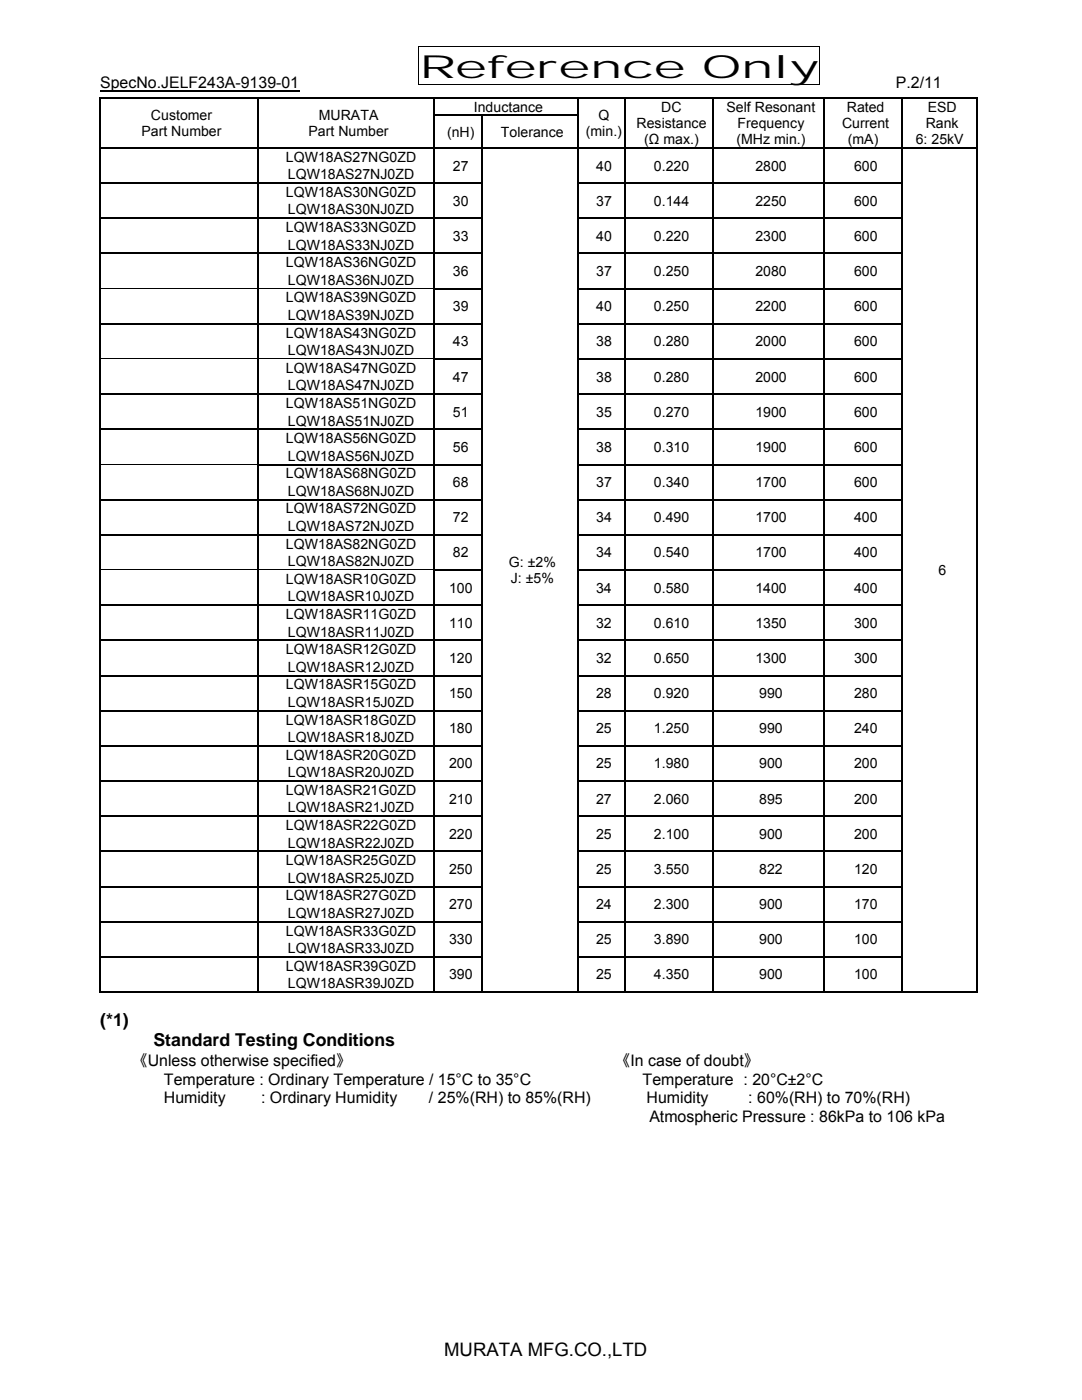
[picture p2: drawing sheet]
<svg xmlns="http://www.w3.org/2000/svg" width="216mm" height="279mm" viewBox="0 0 216 279" stroke-linecap="round" stroke-linejoin="round" font-family="sans-serif">
<defs><g id="words">
<text font-size="6.3" x="83.7" y="15.5">Reference Only</text>
<text font-size="3.7" x="88.6" y="270.6">MURATA MFG.CO.,LTD</text>
<g font-size="3.5">
<text x="20" y="204.7">(*1)</text>
<text x="30.6" y="208.7">Standard Testing Conditions</text>
</g>
<g font-size="3.2">
<text x="20" y="17.7">SpecNo.JELF243A-9139-01</text>
<text x="178.8" y="17.7">P.2/11</text>
<text x="26.3" y="212.7">《Unless otherwise specified》</text>
<text x="122.6" y="212.7">《In case of doubt》</text>
<text x="32.7" y="216.6">Temperature : Ordinary Temperature / 15°C to 35°C</text>
<text x="32.7" y="220.2">Humidity</text>
<text x="52.1" y="220.2">: Ordinary Humidity</text>
<text x="85.6" y="220.2">/ 25%(RH) to 85%(RH)</text>
<text x="128.2" y="216.6">Temperature : 20°C±2°C</text>
<text x="129" y="220.2">Humidity</text>
<text x="149.3" y="220.2">: 60%(RH) to 70%(RH)</text>
<text x="129.6" y="223.9">Atmospheric Pressure : 86kPa to 106 kPa</text>
</g>
<g font-size="2.8">
<text x="30.1" y="23.9">Customer</text>
<text x="63.6" y="23.9">MURATA</text>
<text x="94.6" y="22.3">Inductance</text>
<text x="119.4" y="23.9">Q</text>
<text x="132" y="22.3">DC</text>
<text x="145" y="22.3">Self Resonant</text>
<text x="169" y="22.3">Rated</text>
<text x="185.1" y="22.3">ESD</text>
<text x="28.2" y="27.1">Part Number</text>
<text x="61.6" y="27.1">Part Number</text>
<text x="89.2" y="27.3">(nH)</text>
<text x="99.9" y="27.3">Tolerance</text>
<text x="116.9" y="27.1">(min.)</text>
<text x="127" y="25.5">Resistance</text>
<text x="128.6" y="28.8">(Ω max.)</text>
<text x="146.9" y="28.8">(MHz min.)</text>
<text x="147.2" y="25.5">Frequency</text>
<text x="168" y="25.5">Current</text>
<text x="169.2" y="28.8">(mA)</text>
<text x="182.7" y="28.8">6: 25kV</text>
<text x="184.7" y="25.5">Rank</text>
<text x="57" y="32.3">LQW18AS27NG0ZD</text>
<text x="57.4" y="35.8">LQW18AS27NJ0ZD</text>
<text x="90.4" y="34">27</text>
<text x="119" y="34">40</text>
<text x="130.5" y="34">0.220</text>
<text x="150.7" y="34">2800</text>
<text x="170.4" y="34">600</text>
<text x="57" y="39.3">LQW18AS30NG0ZD</text>
<text x="90.4" y="41">30</text>
<text x="119" y="41">37</text>
<text x="130.5" y="41">0.144</text>
<text x="150.7" y="41">2250</text>
<text x="170.4" y="41">600</text>
<text x="57" y="46.3">LQW18AS33NG0ZD</text>
<text x="57.4" y="42.8">LQW18AS30NJ0ZD</text>
<text x="57" y="53.3">LQW18AS36NG0ZD</text>
<text x="57.4" y="49.8">LQW18AS33NJ0ZD</text>
<text x="90.4" y="48.1">33</text>
<text x="119" y="48.1">40</text>
<text x="130.5" y="48.1">0.220</text>
<text x="150.7" y="48.1">2300</text>
<text x="170.4" y="48.1">600</text>
<text x="57.4" y="56.8">LQW18AS36NJ0ZD</text>
<text x="90.4" y="55.1">36</text>
<text x="119" y="55.1">37</text>
<text x="130.5" y="55.1">0.250</text>
<text x="150.7" y="55.1">2080</text>
<text x="170.4" y="55.1">600</text>
<text x="57" y="60.3">LQW18AS39NG0ZD</text>
<text x="57.4" y="63.9">LQW18AS39NJ0ZD</text>
<text x="90.4" y="62.1">39</text>
<text x="119" y="62.1">40</text>
<text x="130.5" y="62.1">0.250</text>
<text x="150.7" y="62.1">2200</text>
<text x="170.4" y="62.1">600</text>
<text x="57" y="67.4">LQW18AS43NG0ZD</text>
<text x="57.4" y="70.9">LQW18AS43NJ0ZD</text>
<text x="90.4" y="69.1">43</text>
<text x="119" y="69.1">38</text>
<text x="130.5" y="69.1">0.280</text>
<text x="150.7" y="69.1">2000</text>
<text x="170.4" y="69.1">600</text>
<text x="57" y="74.4">LQW18AS47NG0ZD</text>
<text x="57.4" y="77.9">LQW18AS47NJ0ZD</text>
<text x="90.4" y="76.1">47</text>
<text x="119" y="76.1">38</text>
<text x="130.5" y="76.1">0.280</text>
<text x="150.7" y="76.1">2000</text>
<text x="170.4" y="76.1">600</text>
<text x="57" y="81.4">LQW18AS51NG0ZD</text>
<text x="90.4" y="83.2">51</text>
<text x="119" y="83.2">35</text>
<text x="130.5" y="83.2">0.270</text>
<text x="150.7" y="83.2">1900</text>
<text x="170.4" y="83.2">600</text>
<text x="57" y="88.4">LQW18AS56NG0ZD</text>
<text x="57.4" y="84.9">LQW18AS51NJ0ZD</text>
<text x="57" y="95.4">LQW18AS68NG0ZD</text>
<text x="57.4" y="91.9">LQW18AS56NJ0ZD</text>
<text x="90.4" y="90.2">56</text>
<text x="119" y="90.2">38</text>
<text x="130.5" y="90.2">0.310</text>
<text x="150.7" y="90.2">1900</text>
<text x="170.4" y="90.2">600</text>
<text x="57.4" y="99">LQW18AS68NJ0ZD</text>
<text x="90.4" y="97.2">68</text>
<text x="119" y="97.2">37</text>
<text x="130.5" y="97.2">0.340</text>
<text x="150.7" y="97.2">1700</text>
<text x="170.4" y="97.2">600</text>
<text x="57" y="102.5">LQW18AS72NG0ZD</text>
<text x="57.4" y="106">LQW18AS72NJ0ZD</text>
<text x="90.4" y="104.2">72</text>
<text x="119" y="104.2">34</text>
<text x="130.5" y="104.2">0.490</text>
<text x="150.7" y="104.2">1700</text>
<text x="170.4" y="104.2">400</text>
<text x="57" y="109.5">LQW18AS82NG0ZD</text>
<text x="57.4" y="113">LQW18AS82NJ0ZD</text>
<text x="90.4" y="111.3">82</text>
<text x="101.5" y="113.1">G: ±2%</text>
<text x="119" y="111.3">34</text>
<text x="130.5" y="111.3">0.540</text>
<text x="150.7" y="111.3">1700</text>
<text x="170.4" y="111.3">400</text>
<text x="57" y="116.5">LQW18ASR10G0ZD</text>
<text x="89.6" y="118.3">100</text>
<text x="101.9" y="116.4">J: ±5%</text>
<text x="119" y="118.3">34</text>
<text x="130.5" y="118.3">0.580</text>
<text x="150.7" y="118.3">1400</text>
<text x="170.4" y="118.3">400</text>
<text x="187.2" y="114.7">6</text>
<text x="57" y="123.5">LQW18ASR11G0ZD</text>
<text x="57.4" y="120">LQW18ASR10J0ZD</text>
<text x="89.6" y="125.3">110</text>
<text x="119" y="125.3">32</text>
<text x="130.5" y="125.3">0.610</text>
<text x="150.7" y="125.3">1350</text>
<text x="170.4" y="125.3">300</text>
<text x="57" y="130.6">LQW18ASR12G0ZD</text>
<text x="57.4" y="127">LQW18ASR11J0ZD</text>
<text x="57" y="137.6">LQW18ASR15G0ZD</text>
<text x="57.4" y="134">LQW18ASR12J0ZD</text>
<text x="89.6" y="132.3">120</text>
<text x="119" y="132.3">32</text>
<text x="130.5" y="132.3">0.650</text>
<text x="150.7" y="132.3">1300</text>
<text x="170.4" y="132.3">300</text>
<text x="57.4" y="141.1">LQW18ASR15J0ZD</text>
<text x="89.6" y="139.3">150</text>
<text x="119" y="139.3">28</text>
<text x="130.5" y="139.3">0.920</text>
<text x="151.5" y="139.3">990</text>
<text x="170.4" y="139.3">280</text>
<text x="57" y="144.6">LQW18ASR18G0ZD</text>
<text x="57.4" y="148.1">LQW18ASR18J0ZD</text>
<text x="89.6" y="146.3">180</text>
<text x="119" y="146.3">25</text>
<text x="130.5" y="146.3">1.250</text>
<text x="151.5" y="146.3">990</text>
<text x="170.4" y="146.3">240</text>
<text x="57" y="151.6">LQW18ASR20G0ZD</text>
<text x="57.4" y="155.1">LQW18ASR20J0ZD</text>
<text x="89.6" y="153.4">200</text>
<text x="119" y="153.4">25</text>
<text x="130.5" y="153.4">1.980</text>
<text x="151.5" y="153.4">900</text>
<text x="170.4" y="153.4">200</text>
<text x="57" y="158.6">LQW18ASR21G0ZD</text>
<text x="89.6" y="160.4">210</text>
<text x="119" y="160.4">27</text>
<text x="130.5" y="160.4">2.060</text>
<text x="151.5" y="160.4">895</text>
<text x="170.4" y="160.4">200</text>
<text x="57" y="165.7">LQW18ASR22G0ZD</text>
<text x="57.4" y="162.1">LQW18ASR21J0ZD</text>
<text x="89.6" y="167.4">220</text>
<text x="119" y="167.4">25</text>
<text x="130.5" y="167.4">2.100</text>
<text x="151.5" y="167.4">900</text>
<text x="170.4" y="167.4">200</text>
<text x="57" y="172.7">LQW18ASR25G0ZD</text>
<text x="57.4" y="169.2">LQW18ASR22J0ZD</text>
<text x="57" y="179.7">LQW18ASR27G0ZD</text>
<text x="57.4" y="176.2">LQW18ASR25J0ZD</text>
<text x="89.6" y="174.4">250</text>
<text x="119" y="174.4">25</text>
<text x="130.5" y="174.4">3.550</text>
<text x="151.5" y="174.4">822</text>
<text x="170.4" y="174.4">120</text>
<text x="57.4" y="183.2">LQW18ASR27J0ZD</text>
<text x="89.6" y="181.4">270</text>
<text x="119" y="181.4">24</text>
<text x="130.5" y="181.4">2.300</text>
<text x="151.5" y="181.4">900</text>
<text x="170.4" y="181.4">170</text>
<text x="57" y="186.7">LQW18ASR33G0ZD</text>
<text x="57.4" y="190.2">LQW18ASR33J0ZD</text>
<text x="89.6" y="188.5">330</text>
<text x="119" y="188.5">25</text>
<text x="130.5" y="188.5">3.890</text>
<text x="151.5" y="188.5">900</text>
<text x="170.4" y="188.5">100</text>
<text x="57" y="193.7">LQW18ASR39G0ZD</text>
<text x="57.4" y="197.2">LQW18ASR39J0ZD</text>
<text x="89.6" y="195.5">390</text>
<text x="119" y="195.5">25</text>
<text x="130.5" y="195.5">4.350</text>
<text x="151.5" y="195.5">900</text>
<text x="170.4" y="195.5">100</text>
</g>
</g></defs>
<path d="M20 18.1h39.7" fill="none" stroke="#000" stroke-width=".23"/>
<g fill="#000">
<path d="M19.9 19.4h.2v.3h-.2zM51.4 19.4h.2v.3h-.2zM83.5 9.3h.2v.1h-.2zM83.5 16.9h.2v.1h-.2zM86.6 19.4h.2v.3h-.2zM115.1 19.4h.3v.3h-.3zM124.7 19.4h.2v.3h-.2zM142.1 19.4h.3v.3h-.3zM163.4 9.3h.2v.1h-.2zM163.4 16.9h.2v.1h-.2zM164.3 19.4h.3v.3h-.3zM179.9 19.4h.2v.3h-.2z"/>
<path d="M194.9 19.4h.3v.3h-.3zM19.9 22.9h.2v.3h-.2zM19.9 29.4h.2v.3h-.2zM19.9 32.9h.2v.3h-.2zM19.9 36.4h.2v.3h-.2zM51.4 22.9h.2v.3h-.2zM51.4 29.4h.2v.3h-.2zM51.4 32.9h.2v.3h-.2zM51.4 36.4h.2v.3h-.2zM86.6 22.9h.2v.3h-.2zM86.6 29.4h.2v.3h-.2zM86.6 32.9h.2v.3h-.2z"/>
<path d="M86.6 36.4h.2v.3h-.2zM96.1 22.9h.2v.3h-.2zM96.1 29.4h.2v.3h-.2zM96.1 32.9h.2v.3h-.2zM96.1 36.4h.2v.3h-.2zM115.1 22.9h.3v.3h-.3zM115.1 29.4h.3v.3h-.3zM115.1 32.9h.3v.3h-.3zM115.1 36.4h.3v.3h-.3zM124.7 22.9h.2v.3h-.2zM124.7 29.4h.2v.3h-.2zM124.7 32.9h.2v.3h-.2z"/>
<path d="M124.7 36.4h.2v.3h-.2zM142.1 22.9h.3v.3h-.3zM142.1 29.4h.3v.3h-.3zM142.1 32.9h.3v.3h-.3zM142.1 36.4h.3v.3h-.3zM164.3 22.9h.3v.3h-.3zM164.3 29.4h.3v.3h-.3zM164.3 32.9h.3v.3h-.3zM164.3 36.4h.3v.3h-.3zM179.9 22.9h.2v.3h-.2zM179.9 29.4h.2v.3h-.2zM179.9 32.9h.2v.3h-.2z"/>
<path d="M179.9 36.4h.2v.3h-.2zM194.9 22.9h.3v.3h-.3zM194.9 29.4h.3v.3h-.3zM194.9 32.9h.3v.3h-.3zM194.9 36.4h.3v.3h-.3zM19.9 39.9h.2v.3h-.2zM19.9 43.4h.2v.3h-.2zM19.9 46.9h.2v.3h-.2zM19.9 50.5h.2v.2h-.2zM19.9 54h.2v.3h-.2zM19.9 57.5h.2v.3h-.2zM51.4 39.9h.2v.3h-.2z"/>
<path d="M51.4 43.4h.2v.3h-.2zM51.4 46.9h.2v.3h-.2zM51.4 50.5h.2v.2h-.2zM51.4 54h.2v.3h-.2zM51.4 57.5h.2v.3h-.2zM86.6 39.9h.2v.3h-.2zM86.6 43.4h.2v.3h-.2zM86.6 46.9h.2v.3h-.2zM86.6 50.5h.2v.2h-.2zM86.6 54h.2v.3h-.2zM86.6 57.5h.2v.3h-.2zM96.1 39.9h.2v.3h-.2z"/>
<path d="M96.1 43.4h.2v.3h-.2zM96.1 46.9h.2v.3h-.2zM96.1 50.5h.2v.2h-.2zM96.1 54h.2v.3h-.2zM96.1 57.5h.2v.3h-.2zM115.1 39.9h.3v.3h-.3zM115.1 43.4h.3v.3h-.3zM115.1 46.9h.3v.3h-.3zM115.1 50.5h.3v.2h-.3zM115.1 54h.3v.3h-.3zM115.1 57.5h.3v.3h-.3zM124.7 39.9h.2v.3h-.2z"/>
<path d="M124.7 43.4h.2v.3h-.2zM124.7 46.9h.2v.3h-.2zM124.7 50.5h.2v.2h-.2zM124.7 54h.2v.3h-.2zM124.7 57.5h.2v.3h-.2zM142.1 39.9h.3v.3h-.3zM142.1 43.4h.3v.3h-.3zM142.1 46.9h.3v.3h-.3zM142.1 50.5h.3v.2h-.3zM142.1 54h.3v.3h-.3zM142.1 57.5h.3v.3h-.3zM164.3 39.9h.3v.3h-.3z"/>
<path d="M164.3 43.4h.3v.3h-.3zM164.3 46.9h.3v.3h-.3zM164.3 50.5h.3v.2h-.3zM164.3 54h.3v.3h-.3zM164.3 57.5h.3v.3h-.3zM179.9 39.9h.2v.3h-.2zM179.9 43.4h.2v.3h-.2zM179.9 46.9h.2v.3h-.2zM179.9 50.5h.2v.2h-.2zM179.9 54h.2v.3h-.2zM179.9 57.5h.2v.3h-.2zM194.9 39.9h.3v.3h-.3z"/>
<path d="M194.9 43.4h.3v.3h-.3zM194.9 46.9h.3v.3h-.3zM194.9 50.5h.3v.2h-.3zM194.9 54h.3v.3h-.3zM194.9 57.5h.3v.3h-.3zM19.9 61h.2v.3h-.2zM19.9 64.5h.2v.3h-.2zM19.9 68h.2v.3h-.2zM19.9 71.5h.2v.3h-.2zM19.9 75h.2v.3h-.2zM19.9 78.5h.2v.3h-.2zM51.4 61h.2v.3h-.2z"/>
<path d="M51.4 64.5h.2v.3h-.2zM51.4 68h.2v.3h-.2zM51.4 71.5h.2v.3h-.2zM51.4 75h.2v.3h-.2zM51.4 78.5h.2v.3h-.2zM86.6 61h.2v.3h-.2zM86.6 64.5h.2v.3h-.2zM86.6 68h.2v.3h-.2zM86.6 71.5h.2v.3h-.2zM86.6 75h.2v.3h-.2zM86.6 78.5h.2v.3h-.2zM96.1 61h.2v.3h-.2z"/>
<path d="M96.1 64.5h.2v.3h-.2zM96.1 68h.2v.3h-.2zM96.1 71.5h.2v.3h-.2zM96.1 75h.2v.3h-.2zM96.1 78.5h.2v.3h-.2zM115.1 61h.3v.3h-.3zM115.1 64.5h.3v.3h-.3zM115.1 68h.3v.3h-.3zM115.1 71.5h.3v.3h-.3zM115.1 75h.3v.3h-.3zM115.1 78.5h.3v.3h-.3zM124.7 61h.2v.3h-.2z"/>
<path d="M124.7 64.5h.2v.3h-.2zM124.7 68h.2v.3h-.2zM124.7 71.5h.2v.3h-.2zM124.7 75h.2v.3h-.2zM124.7 78.5h.2v.3h-.2zM142.1 61h.3v.3h-.3zM142.1 64.5h.3v.3h-.3zM142.1 68h.3v.3h-.3zM142.1 71.5h.3v.3h-.3zM142.1 75h.3v.3h-.3zM142.1 78.5h.3v.3h-.3zM164.3 61h.3v.3h-.3z"/>
<path d="M164.3 64.5h.3v.3h-.3zM164.3 68h.3v.3h-.3zM164.3 71.5h.3v.3h-.3zM164.3 75h.3v.3h-.3zM164.3 78.5h.3v.3h-.3zM179.9 61h.2v.3h-.2zM179.9 64.5h.2v.3h-.2zM179.9 68h.2v.3h-.2zM179.9 71.5h.2v.3h-.2zM179.9 75h.2v.3h-.2zM179.9 78.5h.2v.3h-.2zM194.9 61h.3v.3h-.3z"/>
<path d="M194.9 64.5h.3v.3h-.3zM194.9 68h.3v.3h-.3zM194.9 71.5h.3v.3h-.3zM194.9 75h.3v.3h-.3zM194.9 78.5h.3v.3h-.3zM19.9 82h.2v.3h-.2zM19.9 85.6h.2v.2h-.2zM19.9 89.1h.2v.2h-.2zM19.9 92.6h.2v.3h-.2zM19.9 96.1h.2v.3h-.2zM19.9 99.6h.2v.3h-.2zM51.4 82h.2v.3h-.2z"/>
<path d="M51.4 85.6h.2v.2h-.2zM51.4 89.1h.2v.2h-.2zM51.4 92.6h.2v.3h-.2zM51.4 96.1h.2v.3h-.2zM51.4 99.6h.2v.3h-.2zM86.6 82h.2v.3h-.2zM86.6 85.6h.2v.2h-.2zM86.6 89.1h.2v.2h-.2zM86.6 92.6h.2v.3h-.2zM86.6 96.1h.2v.3h-.2zM86.6 99.6h.2v.3h-.2zM96.1 82h.2v.3h-.2z"/>
<path d="M96.1 85.6h.2v.2h-.2zM96.1 89.1h.2v.2h-.2zM96.1 92.6h.2v.3h-.2zM96.1 96.1h.2v.3h-.2zM96.1 99.6h.2v.3h-.2zM115.1 82h.3v.3h-.3zM115.1 85.6h.3v.2h-.3zM115.1 89.1h.3v.2h-.3zM115.1 92.6h.3v.3h-.3zM115.1 96.1h.3v.3h-.3zM115.1 99.6h.3v.3h-.3zM124.7 82h.2v.3h-.2z"/>
<path d="M124.7 85.6h.2v.2h-.2zM124.7 89.1h.2v.2h-.2zM124.7 92.6h.2v.3h-.2zM124.7 96.1h.2v.3h-.2zM124.7 99.6h.2v.3h-.2zM142.1 82h.3v.3h-.3zM142.1 85.6h.3v.2h-.3zM142.1 89.1h.3v.2h-.3zM142.1 92.6h.3v.3h-.3zM142.1 96.1h.3v.3h-.3zM142.1 99.6h.3v.3h-.3zM164.3 82h.3v.3h-.3z"/>
<path d="M164.3 85.6h.3v.2h-.3zM164.3 89.1h.3v.2h-.3zM164.3 92.6h.3v.3h-.3zM164.3 96.1h.3v.3h-.3zM164.3 99.6h.3v.3h-.3zM179.9 82h.2v.3h-.2zM179.9 85.6h.2v.2h-.2zM179.9 89.1h.2v.2h-.2zM179.9 92.6h.2v.3h-.2zM179.9 96.1h.2v.3h-.2zM179.9 99.6h.2v.3h-.2zM194.9 82h.3v.3h-.3z"/>
<path d="M194.9 85.6h.3v.2h-.3zM194.9 89.1h.3v.2h-.3zM194.9 92.6h.3v.3h-.3zM194.9 96.1h.3v.3h-.3zM194.9 99.6h.3v.3h-.3zM19.9 103.1h.2v.3h-.2zM19.9 106.6h.2v.3h-.2zM19.9 110.1h.2v.3h-.2zM19.9 113.6h.2v.3h-.2zM19.9 117.2h.2v.2h-.2zM51.4 103.1h.2v.3h-.2zM51.4 106.6h.2v.3h-.2z"/>
<path d="M51.4 110.1h.2v.3h-.2zM51.4 113.6h.2v.3h-.2zM51.4 117.2h.2v.2h-.2zM86.6 103.1h.2v.3h-.2zM86.6 106.6h.2v.3h-.2zM86.6 110.1h.2v.3h-.2zM86.6 113.6h.2v.3h-.2zM86.6 117.2h.2v.2h-.2zM96.1 103.1h.2v.3h-.2zM96.1 106.6h.2v.3h-.2zM96.1 110.1h.2v.3h-.2zM96.1 113.6h.2v.3h-.2z"/>
<path d="M96.1 117.2h.2v.2h-.2zM115.1 103.1h.3v.3h-.3zM115.1 106.6h.3v.3h-.3zM115.1 110.1h.3v.3h-.3zM115.1 113.6h.3v.3h-.3zM115.1 117.2h.3v.2h-.3zM124.7 103.1h.2v.3h-.2zM124.7 106.6h.2v.3h-.2zM124.7 110.1h.2v.3h-.2zM124.7 113.6h.2v.3h-.2zM124.7 117.2h.2v.2h-.2zM142.1 103.1h.3v.3h-.3z"/>
<path d="M142.1 106.6h.3v.3h-.3zM142.1 110.1h.3v.3h-.3zM142.1 113.6h.3v.3h-.3zM142.1 117.2h.3v.2h-.3zM164.3 103.1h.3v.3h-.3zM164.3 106.6h.3v.3h-.3zM164.3 110.1h.3v.3h-.3zM164.3 113.6h.3v.3h-.3zM164.3 117.2h.3v.2h-.3zM179.9 103.1h.2v.3h-.2zM179.9 106.6h.2v.3h-.2zM179.9 110.1h.2v.3h-.2z"/>
<path d="M179.9 113.6h.2v.3h-.2zM179.9 117.2h.2v.2h-.2zM194.9 103.1h.3v.3h-.3zM194.9 106.6h.3v.3h-.3zM194.9 110.1h.3v.3h-.3zM194.9 113.6h.3v.3h-.3zM194.9 117.2h.3v.2h-.3zM19.9 120.7h.2v.2h-.2zM19.9 124.2h.2v.2h-.2zM19.9 127.7h.2v.3h-.2zM19.9 131.2h.2v.3h-.2zM19.9 134.7h.2v.3h-.2z"/>
<path d="M19.9 138.2h.2v.3h-.2zM51.4 120.7h.2v.2h-.2zM51.4 124.2h.2v.2h-.2zM51.4 127.7h.2v.3h-.2zM51.4 131.2h.2v.3h-.2zM51.4 134.7h.2v.3h-.2zM51.4 138.2h.2v.3h-.2zM86.6 120.7h.2v.2h-.2zM86.6 124.2h.2v.2h-.2zM86.6 127.7h.2v.3h-.2zM86.6 131.2h.2v.3h-.2zM86.6 134.7h.2v.3h-.2z"/>
<path d="M86.6 138.2h.2v.3h-.2zM96.1 120.7h.2v.2h-.2zM96.1 124.2h.2v.2h-.2zM96.1 127.7h.2v.3h-.2zM96.1 131.2h.2v.3h-.2zM96.1 134.7h.2v.3h-.2zM96.1 138.2h.2v.3h-.2zM115.1 120.7h.3v.2h-.3zM115.1 124.2h.3v.2h-.3zM115.1 127.7h.3v.3h-.3zM115.1 131.2h.3v.3h-.3zM115.1 134.7h.3v.3h-.3z"/>
<path d="M115.1 138.2h.3v.3h-.3zM124.7 120.7h.2v.2h-.2zM124.7 124.2h.2v.2h-.2zM124.7 127.7h.2v.3h-.2zM124.7 131.2h.2v.3h-.2zM124.7 134.7h.2v.3h-.2zM124.7 138.2h.2v.3h-.2zM142.1 120.7h.3v.2h-.3zM142.1 124.2h.3v.2h-.3zM142.1 127.7h.3v.3h-.3zM142.1 131.2h.3v.3h-.3zM142.1 134.7h.3v.3h-.3z"/>
<path d="M142.1 138.2h.3v.3h-.3zM164.3 120.7h.3v.2h-.3zM164.3 124.2h.3v.2h-.3zM164.3 127.7h.3v.3h-.3zM164.3 131.2h.3v.3h-.3zM164.3 134.7h.3v.3h-.3zM164.3 138.2h.3v.3h-.3zM179.9 120.7h.2v.2h-.2zM179.9 124.2h.2v.2h-.2zM179.9 127.7h.2v.3h-.2zM179.9 131.2h.2v.3h-.2zM179.9 134.7h.2v.3h-.2z"/>
<path d="M179.9 138.2h.2v.3h-.2zM194.9 120.7h.3v.2h-.3zM194.9 124.2h.3v.2h-.3zM194.9 127.7h.3v.3h-.3zM194.9 131.2h.3v.3h-.3zM194.9 134.7h.3v.3h-.3zM194.9 138.2h.3v.3h-.3zM19.9 141.7h.2v.3h-.2zM19.9 145.2h.2v.3h-.2zM19.9 148.7h.2v.3h-.2zM19.9 152.3h.2v.2h-.2zM19.9 155.8h.2v.2h-.2z"/>
<path d="M19.9 159.3h.2v.2h-.2zM51.4 141.7h.2v.3h-.2zM51.4 145.2h.2v.3h-.2zM51.4 148.7h.2v.3h-.2zM51.4 152.3h.2v.2h-.2zM51.4 155.8h.2v.2h-.2zM51.4 159.3h.2v.2h-.2zM86.6 141.7h.2v.3h-.2zM86.6 145.2h.2v.3h-.2zM86.6 148.7h.2v.3h-.2zM86.6 152.3h.2v.2h-.2zM86.6 155.8h.2v.2h-.2z"/>
<path d="M86.6 159.3h.2v.2h-.2zM96.1 141.7h.2v.3h-.2zM96.1 145.2h.2v.3h-.2zM96.1 148.7h.2v.3h-.2zM96.1 152.3h.2v.2h-.2zM96.1 155.8h.2v.2h-.2zM96.1 159.3h.2v.2h-.2zM115.1 141.7h.3v.3h-.3zM115.1 145.2h.3v.3h-.3zM115.1 148.7h.3v.3h-.3zM115.1 152.3h.3v.2h-.3zM115.1 155.8h.3v.2h-.3z"/>
<path d="M115.1 159.3h.3v.2h-.3zM124.7 141.7h.2v.3h-.2zM124.7 145.2h.2v.3h-.2zM124.7 148.7h.2v.3h-.2zM124.7 152.3h.2v.2h-.2zM124.7 155.8h.2v.2h-.2zM124.7 159.3h.2v.2h-.2zM142.1 141.7h.3v.3h-.3zM142.1 145.2h.3v.3h-.3zM142.1 148.7h.3v.3h-.3zM142.1 152.3h.3v.2h-.3zM142.1 155.8h.3v.2h-.3z"/>
<path d="M142.1 159.3h.3v.2h-.3zM164.3 141.7h.3v.3h-.3zM164.3 145.2h.3v.3h-.3zM164.3 148.7h.3v.3h-.3zM164.3 152.3h.3v.2h-.3zM164.3 155.8h.3v.2h-.3zM164.3 159.3h.3v.2h-.3zM179.9 141.7h.2v.3h-.2zM179.9 145.2h.2v.3h-.2zM179.9 148.7h.2v.3h-.2zM179.9 152.3h.2v.2h-.2zM179.9 155.8h.2v.2h-.2z"/>
<path d="M179.9 159.3h.2v.2h-.2zM194.9 141.7h.3v.3h-.3zM194.9 145.2h.3v.3h-.3zM194.9 148.7h.3v.3h-.3zM194.9 152.3h.3v.2h-.3zM194.9 155.8h.3v.2h-.3zM194.9 159.3h.3v.2h-.3zM19.9 162.8h.2v.2h-.2zM19.9 166.3h.2v.3h-.2zM19.9 169.8h.2v.3h-.2zM19.9 173.3h.2v.3h-.2zM19.9 176.8h.2v.3h-.2z"/>
<path d="M51.4 162.8h.2v.2h-.2zM51.4 166.3h.2v.3h-.2zM51.4 169.8h.2v.3h-.2zM51.4 173.3h.2v.3h-.2zM51.4 176.8h.2v.3h-.2zM86.6 162.8h.2v.2h-.2zM86.6 166.3h.2v.3h-.2zM86.6 169.8h.2v.3h-.2zM86.6 173.3h.2v.3h-.2zM86.6 176.8h.2v.3h-.2zM96.1 162.8h.2v.2h-.2zM96.1 166.3h.2v.3h-.2z"/>
<path d="M96.1 169.8h.2v.3h-.2zM96.1 173.3h.2v.3h-.2zM96.1 176.8h.2v.3h-.2zM115.1 162.8h.3v.2h-.3zM115.1 166.3h.3v.3h-.3zM115.1 169.8h.3v.3h-.3zM115.1 173.3h.3v.3h-.3zM115.1 176.8h.3v.3h-.3zM124.7 162.8h.2v.2h-.2zM124.7 166.3h.2v.3h-.2zM124.7 169.8h.2v.3h-.2zM124.7 173.3h.2v.3h-.2z"/>
<path d="M124.7 176.8h.2v.3h-.2zM142.1 162.8h.3v.2h-.3zM142.1 166.3h.3v.3h-.3zM142.1 169.8h.3v.3h-.3zM142.1 173.3h.3v.3h-.3zM142.1 176.8h.3v.3h-.3zM164.3 162.8h.3v.2h-.3zM164.3 166.3h.3v.3h-.3zM164.3 169.8h.3v.3h-.3zM164.3 173.3h.3v.3h-.3zM164.3 176.8h.3v.3h-.3zM179.9 162.8h.2v.2h-.2z"/>
<path d="M179.9 166.3h.2v.3h-.2zM179.9 169.8h.2v.3h-.2zM179.9 173.3h.2v.3h-.2zM179.9 176.8h.2v.3h-.2zM194.9 162.8h.3v.2h-.3zM194.9 166.3h.3v.3h-.3zM194.9 169.8h.3v.3h-.3zM194.9 173.3h.3v.3h-.3zM194.9 176.8h.3v.3h-.3zM19.9 180.3h.2v.3h-.2zM19.9 183.8h.2v.3h-.2zM19.9 187.3h.2v.3h-.2z"/>
<path d="M19.9 190.9h.2v.2h-.2zM19.9 194.4h.2v.2h-.2zM51.4 180.3h.2v.3h-.2zM51.4 183.8h.2v.3h-.2zM51.4 187.3h.2v.3h-.2zM51.4 190.9h.2v.2h-.2zM51.4 194.4h.2v.2h-.2zM86.6 180.3h.2v.3h-.2zM86.6 183.8h.2v.3h-.2zM86.6 187.3h.2v.3h-.2zM86.6 190.9h.2v.2h-.2zM86.6 194.4h.2v.2h-.2z"/>
<path d="M96.1 180.3h.2v.3h-.2zM96.1 183.8h.2v.3h-.2zM96.1 187.3h.2v.3h-.2zM96.1 190.9h.2v.2h-.2zM96.1 194.4h.2v.2h-.2zM115.1 180.3h.3v.3h-.3zM115.1 183.8h.3v.3h-.3zM115.1 187.3h.3v.3h-.3zM115.1 190.9h.3v.2h-.3zM115.1 194.4h.3v.2h-.3zM124.7 180.3h.2v.3h-.2zM124.7 183.8h.2v.3h-.2z"/>
<path d="M124.7 187.3h.2v.3h-.2zM124.7 190.9h.2v.2h-.2zM124.7 194.4h.2v.2h-.2zM142.1 180.3h.3v.3h-.3zM142.1 183.8h.3v.3h-.3zM142.1 187.3h.3v.3h-.3zM142.1 190.9h.3v.2h-.3zM142.1 194.4h.3v.2h-.3zM164.3 180.3h.3v.3h-.3zM164.3 183.8h.3v.3h-.3zM164.3 187.3h.3v.3h-.3zM164.3 190.9h.3v.2h-.3z"/>
<path d="M164.3 194.4h.3v.2h-.3zM179.9 180.3h.2v.3h-.2zM179.9 183.8h.2v.3h-.2zM179.9 187.3h.2v.3h-.2zM179.9 190.9h.2v.2h-.2zM179.9 194.4h.2v.2h-.2zM194.9 180.3h.3v.3h-.3zM194.9 183.8h.3v.3h-.3zM194.9 187.3h.3v.3h-.3zM194.9 190.9h.3v.2h-.3zM194.9 194.4h.3v.2h-.3zM194.9 197.9h.3v.2h-.3z"/>
</g>
<path d="M83.5 9.4h80.1M83.5 17h80.1M83.6 9.4v7.5M163.5 9.4v7.5M20.1 57.6h31.3M51.6 57.6h35M20.1 71.6h31.3M51.6 71.6h35M20.1 92.7h31.3M20.1 113.7h31.3M51.6 113.7h35" fill="none" stroke="#000" stroke-width=".2"/>
<g fill="none" stroke="#000" stroke-width=".25">
<path d="M19.9 19.5h31.5M20 19.7v3.2M51.5 19.7v3.2M51.6 19.5h35M86.7 19.7v3.2M86.8 19.5h28.3M115.3 19.7v3.2M115.4 19.5h9.3M124.8 19.7v3.2M124.9 19.5h17.2M142.2 19.7v3.2M142.4 19.5h21.9"/>
<path d="M164.5 19.7v3.2M164.6 19.5h15.3M180 19.7v3.2M180.1 19.5h14.8M195 19.7v3.2M20 23.2v6.2M20 29.7v3.2M20 33.2v3.2M20 36.7v3.2M20.1 29.5h31.3M20.1 36.6h31.3M51.5 23.2v6.2"/>
<path d="M51.5 29.7v3.2M51.5 33.2v3.2M51.5 36.7v3.2M51.6 29.5h35M51.6 36.6h35M86.7 23.2v6.2M86.7 29.7v3.2M86.7 33.2v3.2M86.7 36.7v3.2M86.8 23h9.3M86.8 29.5h9.3M86.8 36.6h9.3"/>
<path d="M96.2 23.2v6.2M96.2 29.7v3.2M96.2 33.2v3.2M96.2 36.7v3.2M96.3 23h18.8M96.3 29.5h18.8M115.3 23.2v6.2M115.3 29.7v3.2M115.3 33.2v3.2M115.3 36.7v3.2M115.4 29.5h9.3M115.4 36.6h9.3"/>
<path d="M124.8 23.2v6.2M124.8 29.7v3.2M124.8 33.2v3.2M124.8 36.7v3.2M124.9 29.5h17.2M124.9 36.6h17.2M142.2 23.2v6.2M142.2 29.7v3.2M142.2 33.2v3.2M142.2 36.7v3.2M142.4 29.5h21.9M142.4 36.6h21.9"/>
<path d="M164.5 23.2v6.2M164.5 29.7v3.2M164.5 33.2v3.2M164.5 36.7v3.2M164.6 29.5h15.3M164.6 36.6h15.3M180 23.2v6.2M180 29.7v3.2M180 33.2v3.2M180 36.7v3.2M180.1 29.5h14.8M195 23.2v6.2"/>
<path d="M195 29.7v3.2M195 33.2v3.2M195 36.7v3.2M20 40.2v3.2M20 43.7v3.2M20 47.2v3.3M20 50.7v3.3M20 54.3v3.2M20 57.8v3.2M20.1 43.6h31.3M20.1 50.6h31.3M51.5 40.2v3.2"/>
<path d="M51.5 43.7v3.2M51.5 47.2v3.3M51.5 50.7v3.3M51.5 54.3v3.2M51.5 57.8v3.2M51.6 43.6h35M51.6 50.6h35M86.7 40.2v3.2M86.7 43.7v3.2M86.7 47.2v3.3M86.7 50.7v3.3M86.7 54.3v3.2"/>
<path d="M86.7 57.8v3.2M86.8 43.6h9.3M86.8 50.6h9.3M86.8 57.6h9.3M96.2 40.2v3.2M96.2 43.7v3.2M96.2 47.2v3.3M96.2 50.7v3.3M96.2 54.3v3.2M96.2 57.8v3.2M115.3 40.2v3.2M115.3 43.7v3.2"/>
<path d="M115.3 47.2v3.3M115.3 50.7v3.3M115.3 54.3v3.2M115.3 57.8v3.2M115.4 43.6h9.3M115.4 50.6h9.3M115.4 57.6h9.3M124.8 40.2v3.2M124.8 43.7v3.2M124.8 47.2v3.3M124.8 50.7v3.3M124.8 54.3v3.2"/>
<path d="M124.8 57.8v3.2M124.9 43.6h17.2M124.9 50.6h17.2M124.9 57.6h17.2M142.2 40.2v3.2M142.2 43.7v3.2M142.2 47.2v3.3M142.2 50.7v3.3M142.2 54.3v3.2M142.2 57.8v3.2M142.4 43.6h21.9M142.4 50.6h21.9"/>
<path d="M142.4 57.6h21.9M164.5 40.2v3.2M164.5 43.7v3.2M164.5 47.2v3.3M164.5 50.7v3.3M164.5 54.3v3.2M164.5 57.8v3.2M164.6 43.6h15.3M164.6 50.6h15.3M164.6 57.6h15.3M180 40.2v3.2M180 43.7v3.2"/>
<path d="M180 47.2v3.3M180 50.7v3.3M180 54.3v3.2M180 57.8v3.2M195 40.2v3.2M195 43.7v3.2M195 47.2v3.3M195 50.7v3.3M195 54.3v3.2M195 57.8v3.2M20 61.3v3.2M20 64.8v3.2"/>
<path d="M20 68.3v3.2M20 71.8v3.2M20 75.3v3.2M20 78.8v3.2M20.1 64.6h31.3M20.1 78.7h31.3M51.5 61.3v3.2M51.5 64.8v3.2M51.5 68.3v3.2M51.5 71.8v3.2M51.5 75.3v3.2M51.5 78.8v3.2"/>
<path d="M51.6 64.6h35M51.6 78.7h35M86.7 61.3v3.2M86.7 64.8v3.2M86.7 68.3v3.2M86.7 71.8v3.2M86.7 75.3v3.2M86.7 78.8v3.2M86.8 64.6h9.3M86.8 71.6h9.3M86.8 78.7h9.3M96.2 61.3v3.2"/>
<path d="M96.2 64.8v3.2M96.2 68.3v3.2M96.2 71.8v3.2M96.2 75.3v3.2M96.2 78.8v3.2M115.3 61.3v3.2M115.3 64.8v3.2M115.3 68.3v3.2M115.3 71.8v3.2M115.3 75.3v3.2M115.3 78.8v3.2M115.4 64.6h9.3"/>
<path d="M115.4 71.6h9.3M115.4 78.7h9.3M124.8 61.3v3.2M124.8 64.8v3.2M124.8 68.3v3.2M124.8 71.8v3.2M124.8 75.3v3.2M124.8 78.8v3.2M124.9 64.6h17.2M124.9 71.6h17.2M124.9 78.7h17.2M142.2 61.3v3.2"/>
<path d="M142.2 64.8v3.2M142.2 68.3v3.2M142.2 71.8v3.2M142.2 75.3v3.2M142.2 78.8v3.2M142.4 64.6h21.9M142.4 71.6h21.9M142.4 78.7h21.9M164.5 61.3v3.2M164.5 64.8v3.2M164.5 68.3v3.2M164.5 71.8v3.2"/>
<path d="M164.5 75.3v3.2M164.5 78.8v3.2M164.6 64.6h15.3M164.6 71.6h15.3M164.6 78.7h15.3M180 61.3v3.2M180 64.8v3.2M180 68.3v3.2M180 71.8v3.2M180 75.3v3.2M180 78.8v3.2M195 61.3v3.2"/>
<path d="M195 64.8v3.2M195 68.3v3.2M195 71.8v3.2M195 75.3v3.2M195 78.8v3.2M20 82.3v3.3M20 85.8v3.3M20 89.3v3.3M20 92.9v3.2M20 96.4v3.2M20 99.9v3.2M20.1 85.7h31.3"/>
<path d="M20.1 99.7h31.3M51.5 82.3v3.3M51.5 85.8v3.3M51.5 89.3v3.3M51.5 92.9v3.2M51.5 96.4v3.2M51.5 99.9v3.2M51.6 85.7h35M51.6 92.7h35M51.6 99.7h35M86.7 82.3v3.3M86.7 85.8v3.3"/>
<path d="M86.7 89.3v3.3M86.7 92.9v3.2M86.7 96.4v3.2M86.7 99.9v3.2M86.8 85.7h9.3M86.8 92.7h9.3M86.8 99.7h9.3M96.2 82.3v3.3M96.2 85.8v3.3M96.2 89.3v3.3M96.2 92.9v3.2M96.2 96.4v3.2"/>
<path d="M96.2 99.9v3.2M115.3 82.3v3.3M115.3 85.8v3.3M115.3 89.3v3.3M115.3 92.9v3.2M115.3 96.4v3.2M115.3 99.9v3.2M115.4 85.7h9.3M115.4 92.7h9.3M115.4 99.7h9.3M124.8 82.3v3.3M124.8 85.8v3.3"/>
<path d="M124.8 89.3v3.3M124.8 92.9v3.2M124.8 96.4v3.2M124.8 99.9v3.2M124.9 85.7h17.2M124.9 92.7h17.2M124.9 99.7h17.2M142.2 82.3v3.3M142.2 85.8v3.3M142.2 89.3v3.3M142.2 92.9v3.2M142.2 96.4v3.2"/>
<path d="M142.2 99.9v3.2M142.4 85.7h21.9M142.4 92.7h21.9M142.4 99.7h21.9M164.5 82.3v3.3M164.5 85.8v3.3M164.5 89.3v3.3M164.5 92.9v3.2M164.5 96.4v3.2M164.5 99.9v3.2M164.6 85.7h15.3M164.6 92.7h15.3"/>
<path d="M164.6 99.7h15.3M180 82.3v3.3M180 85.8v3.3M180 89.3v3.3M180 92.9v3.2M180 96.4v3.2M180 99.9v3.2M195 82.3v3.3M195 85.8v3.3M195 89.3v3.3M195 92.9v3.2M195 96.4v3.2"/>
<path d="M195 99.9v3.2M20 103.4v3.2M20 106.9v3.2M20 110.4v3.2M20 113.9v3.3M20 117.4v3.3M20.1 106.7h31.3M51.5 103.4v3.2M51.5 106.9v3.2M51.5 110.4v3.2M51.5 113.9v3.3M51.5 117.4v3.3"/>
<path d="M51.6 106.7h35M86.7 103.4v3.2M86.7 106.9v3.2M86.7 110.4v3.2M86.7 113.9v3.3M86.7 117.4v3.3M86.8 106.7h9.3M86.8 113.8h9.3M96.2 103.4v3.2M96.2 106.9v3.2M96.2 110.4v3.2M96.2 113.9v3.3"/>
<path d="M96.2 117.4v3.3M115.3 103.4v3.2M115.3 106.9v3.2M115.3 110.4v3.2M115.3 113.9v3.3M115.3 117.4v3.3M115.4 106.7h9.3M115.4 113.8h9.3M124.8 103.4v3.2M124.8 106.9v3.2M124.8 110.4v3.2M124.8 113.9v3.3"/>
<path d="M124.8 117.4v3.3M124.9 106.7h17.2M124.9 113.8h17.2M142.2 103.4v3.2M142.2 106.9v3.2M142.2 110.4v3.2M142.2 113.9v3.3M142.2 117.4v3.3M142.4 106.7h21.9M142.4 113.8h21.9M164.5 103.4v3.2M164.5 106.9v3.2"/>
<path d="M164.5 110.4v3.2M164.5 113.9v3.3M164.5 117.4v3.3M164.6 106.7h15.3M164.6 113.8h15.3M180 103.4v3.2M180 106.9v3.2M180 110.4v3.2M180 113.9v3.3M180 117.4v3.3M195 103.4v3.2M195 106.9v3.2"/>
<path d="M195 110.4v3.2M195 113.9v3.3M195 117.4v3.3M20 120.9v3.3M20 124.4v3.3M20 128v3.2M20 131.5v3.2M20 135v3.2M20 138.5v3.2M20.1 120.8h31.3M20.1 127.8h31.3M20.1 134.8h31.3"/>
<path d="M51.5 120.9v3.3M51.5 124.4v3.3M51.5 128v3.2M51.5 131.5v3.2M51.5 135v3.2M51.5 138.5v3.2M51.6 120.8h35M51.6 127.8h35M51.6 134.8h35M86.7 120.9v3.3M86.7 124.4v3.3M86.7 128v3.2"/>
<path d="M86.7 131.5v3.2M86.7 135v3.2M86.7 138.5v3.2M86.8 120.8h9.3M86.8 127.8h9.3M86.8 134.8h9.3M96.2 120.9v3.3M96.2 124.4v3.3M96.2 128v3.2M96.2 131.5v3.2M96.2 135v3.2M96.2 138.5v3.2"/>
<path d="M115.3 120.9v3.3M115.3 124.4v3.3M115.3 128v3.2M115.3 131.5v3.2M115.3 135v3.2M115.3 138.5v3.2M115.4 120.8h9.3M115.4 127.8h9.3M115.4 134.8h9.3M124.8 120.9v3.3M124.8 124.4v3.3M124.8 128v3.2"/>
<path d="M124.8 131.5v3.2M124.8 135v3.2M124.8 138.5v3.2M124.9 120.8h17.2M124.9 127.8h17.2M124.9 134.8h17.2M142.2 120.9v3.3M142.2 124.4v3.3M142.2 128v3.2M142.2 131.5v3.2M142.2 135v3.2M142.2 138.5v3.2"/>
<path d="M142.4 120.8h21.9M142.4 127.8h21.9M142.4 134.8h21.9M164.5 120.9v3.3M164.5 124.4v3.3M164.5 128v3.2M164.5 131.5v3.2M164.5 135v3.2M164.5 138.5v3.2M164.6 120.8h15.3M164.6 127.8h15.3M164.6 134.8h15.3"/>
<path d="M180 120.9v3.3M180 124.4v3.3M180 128v3.2M180 131.5v3.2M180 135v3.2M180 138.5v3.2M195 120.9v3.3M195 124.4v3.3M195 128v3.2M195 131.5v3.2M195 135v3.2M195 138.5v3.2"/>
<path d="M20 142v3.2M20 145.5v3.2M20 149v3.3M20 152.5v3.3M20 156v3.3M20 159.5v3.3M20.1 141.8h31.3M20.1 148.9h31.3M20.1 155.9h31.3M51.5 142v3.2M51.5 145.5v3.2M51.5 149v3.3"/>
<path d="M51.5 152.5v3.3M51.5 156v3.3M51.5 159.5v3.3M51.6 141.8h35M51.6 148.9h35M51.6 155.9h35M86.7 142v3.2M86.7 145.5v3.2M86.7 149v3.3M86.7 152.5v3.3M86.7 156v3.3M86.7 159.5v3.3"/>
<path d="M86.8 141.8h9.3M86.8 148.9h9.3M86.8 155.9h9.3M96.2 142v3.2M96.2 145.5v3.2M96.2 149v3.3M96.2 152.5v3.3M96.2 156v3.3M96.2 159.5v3.3M115.3 142v3.2M115.3 145.5v3.2M115.3 149v3.3"/>
<path d="M115.3 152.5v3.3M115.3 156v3.3M115.3 159.5v3.3M115.4 141.8h9.3M115.4 148.9h9.3M115.4 155.9h9.3M124.8 142v3.2M124.8 145.5v3.2M124.8 149v3.3M124.8 152.5v3.3M124.8 156v3.3M124.8 159.5v3.3"/>
<path d="M124.9 141.8h17.2M124.9 148.9h17.2M124.9 155.9h17.2M142.2 142v3.2M142.2 145.5v3.2M142.2 149v3.3M142.2 152.5v3.3M142.2 156v3.3M142.2 159.5v3.3M142.4 141.8h21.9M142.4 148.9h21.9M142.4 155.9h21.9"/>
<path d="M164.5 142v3.2M164.5 145.5v3.2M164.5 149v3.3M164.5 152.5v3.3M164.5 156v3.3M164.5 159.5v3.3M164.6 141.8h15.3M164.6 148.9h15.3M164.6 155.9h15.3M180 142v3.2M180 145.5v3.2M180 149v3.3"/>
<path d="M180 152.5v3.3M180 156v3.3M180 159.5v3.3M195 142v3.2M195 145.5v3.2M195 149v3.3M195 152.5v3.3M195 156v3.3M195 159.5v3.3M20 163v3.3M20 166.6v3.2M20 170.1v3.2"/>
<path d="M20 173.6v3.2M20 177.1v3.2M20.1 162.9h31.3M20.1 169.9h31.3M20.1 177h31.3M51.5 163v3.3M51.5 166.6v3.2M51.5 170.1v3.2M51.5 173.6v3.2M51.5 177.1v3.2M51.6 162.9h35M51.6 169.9h35"/>
<path d="M51.6 177h35M86.7 163v3.3M86.7 166.6v3.2M86.7 170.1v3.2M86.7 173.6v3.2M86.7 177.1v3.2M86.8 162.9h9.3M86.8 169.9h9.3M86.8 177h9.3M96.2 163v3.3M96.2 166.6v3.2M96.2 170.1v3.2"/>
<path d="M96.2 173.6v3.2M96.2 177.1v3.2M115.3 163v3.3M115.3 166.6v3.2M115.3 170.1v3.2M115.3 173.6v3.2M115.3 177.1v3.2M115.4 162.9h9.3M115.4 169.9h9.3M115.4 177h9.3M124.8 163v3.3M124.8 166.6v3.2"/>
<path d="M124.8 170.1v3.2M124.8 173.6v3.2M124.8 177.1v3.2M124.9 162.9h17.2M124.9 169.9h17.2M124.9 177h17.2M142.2 163v3.3M142.2 166.6v3.2M142.2 170.1v3.2M142.2 173.6v3.2M142.2 177.1v3.2M142.4 162.9h21.9"/>
<path d="M142.4 169.9h21.9M142.4 177h21.9M164.5 163v3.3M164.5 166.6v3.2M164.5 170.1v3.2M164.5 173.6v3.2M164.5 177.1v3.2M164.6 162.9h15.3M164.6 169.9h15.3M164.6 177h15.3M180 163v3.3M180 166.6v3.2"/>
<path d="M180 170.1v3.2M180 173.6v3.2M180 177.1v3.2M195 163v3.3M195 166.6v3.2M195 170.1v3.2M195 173.6v3.2M195 177.1v3.2M19.9 198h31.5M20 180.6v3.2M20 184.1v3.2M20 187.6v3.3"/>
<path d="M20 191.1v3.3M20 194.6v3.5M20.1 184h31.3M20.1 191h31.3M51.5 180.6v3.2M51.5 184.1v3.2M51.5 187.6v3.3M51.5 191.1v3.3M51.5 194.6v3.5M51.6 184h35M51.6 191h35M51.6 198h35"/>
<path d="M86.7 180.6v3.2M86.7 184.1v3.2M86.7 187.6v3.3M86.7 191.1v3.3M86.7 194.6v3.5M86.8 184h9.3M86.8 191h9.3M86.8 198h9.3M96.2 180.6v3.2M96.2 184.1v3.2M96.2 187.6v3.3M96.2 191.1v3.3"/>
<path d="M96.2 194.6v3.5M96.3 198h18.8M115.3 180.6v3.2M115.3 184.1v3.2M115.3 187.6v3.3M115.3 191.1v3.3M115.3 194.6v3.5M115.4 184h9.3M115.4 191h9.3M115.4 198h9.3M124.8 180.6v3.2M124.8 184.1v3.2"/>
<path d="M124.8 187.6v3.3M124.8 191.1v3.3M124.8 194.6v3.5M124.9 184h17.2M124.9 191h17.2M124.9 198h17.2M142.2 180.6v3.2M142.2 184.1v3.2M142.2 187.6v3.3M142.2 191.1v3.3M142.2 194.6v3.5M142.4 184h21.9"/>
<path d="M142.4 191h21.9M142.4 198h21.9M164.5 180.6v3.2M164.5 184.1v3.2M164.5 187.6v3.3M164.5 191.1v3.3M164.5 194.6v3.5M164.6 184h15.3M164.6 191h15.3M164.6 198h15.3M180 180.6v3.2M180 184.1v3.2"/>
<path d="M180 187.6v3.3M180 191.1v3.3M180 194.6v3.5M180.1 198h14.8M195 180.6v3.2M195 184.1v3.2M195 187.6v3.3M195 191.1v3.3M195 194.6v3.5"/>
</g>
<use href="#words"/>
</svg>
